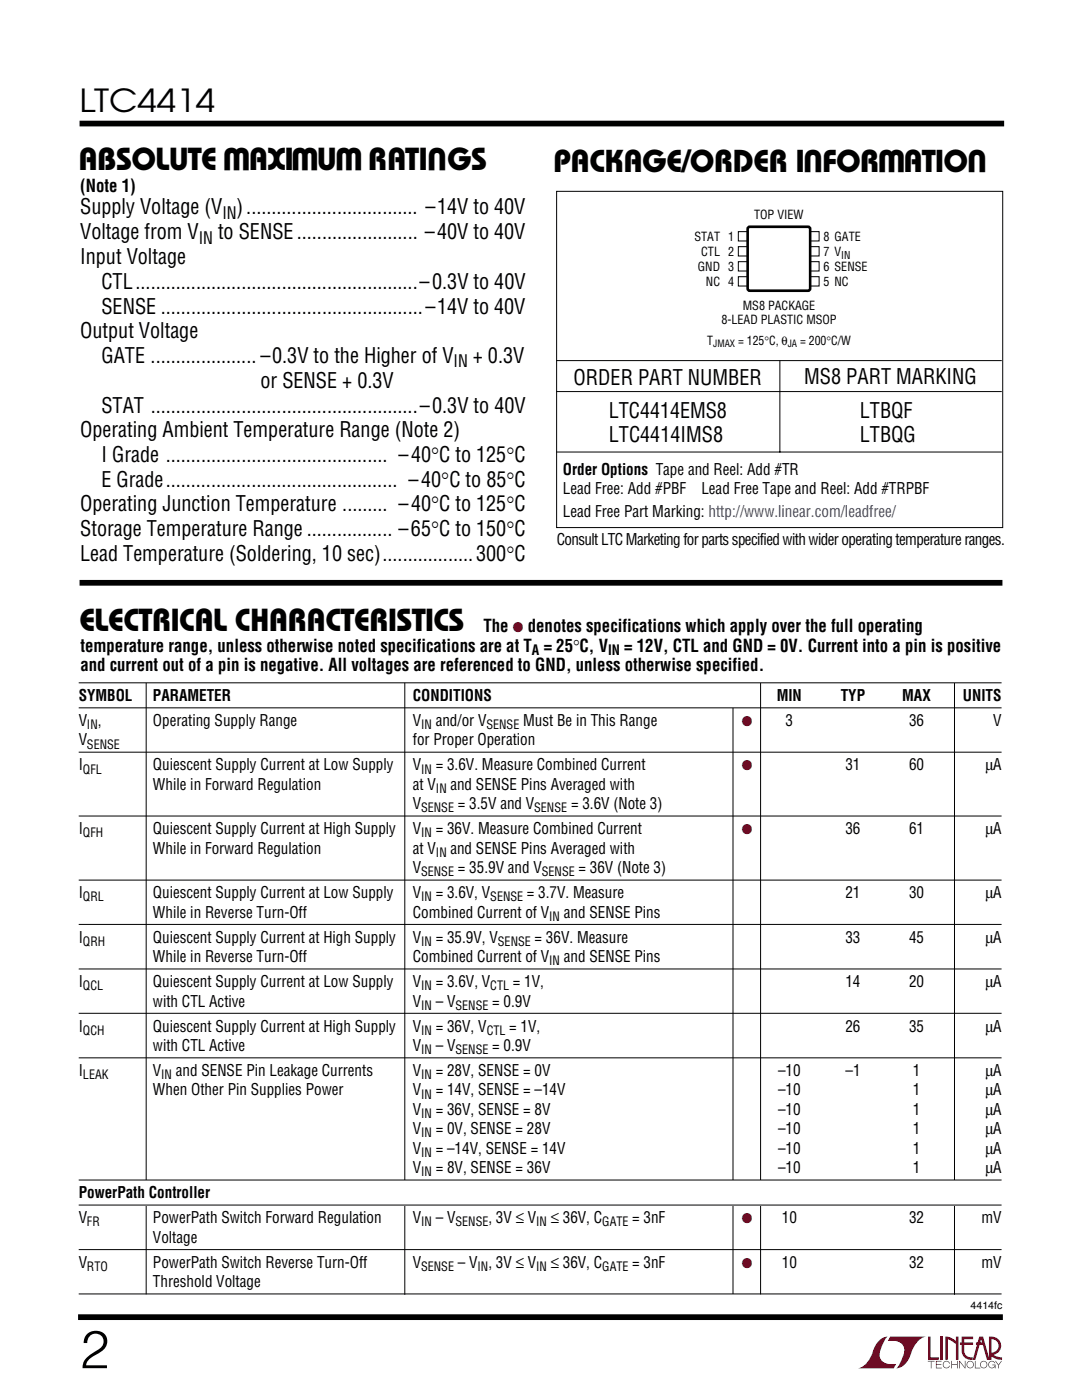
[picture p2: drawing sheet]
<svg xmlns="http://www.w3.org/2000/svg" width="216mm" height="279mm" viewBox="0 0 216 279" stroke-linecap="round" stroke-linejoin="round" font-family="sans-serif">
<defs><g id="words">
<text font-size="10.6" x="16" y="273">2</text>
<g font-size="6.4">
<text x="50.1" y="29.5" transform="rotate(-180 50.1 29.5)">W</text>
<text x="72.5" y="29.5" transform="rotate(-180 72.5 29.5)">W W</text>
<text x="89.2" y="29.5" transform="rotate(-180 89.2 29.5)">U</text>
<text x="15.7" y="34">ABSOLUTE MAXIMUM RATINGS</text>
<text x="15.8" y="126">ELECTRICAL CHARACTERISTICS</text>
</g>
<g font-size="6.3">
<text x="15.9" y="22.4">LTC4414</text>
<text x="164.2" y="29.9" transform="rotate(-180 164.2 29.9)">U</text>
<text x="180.7" y="29.9" transform="rotate(-180 180.7 29.9)">W</text>
<text x="196.9" y="29.9" transform="rotate(-180 196.9 29.9)">U</text>
<text x="110.4" y="34.3">PACKAGE/ORDER INFORMATION</text>
</g>
<g font-size="4.2">
<text x="16" y="42.8">Supply Voltage (V ).................................. –14V to 40V</text>
<text x="16" y="47.8">Voltage from V</text>
<text x="43.5" y="47.8">to SENSE........................ –40V to 40V</text>
<text x="16" y="52.7">Input Voltage</text>
<text x="20.2" y="57.6">CTL........................................................–0.3V to 40V</text>
<text x="20.2" y="62.6">SENSE ....................................................–14V to 40V</text>
<text x="16" y="67.5">Output Voltage</text>
<text x="20.2" y="72.4">GATE ..................... –0.3V to the Higher of V</text>
<text x="52" y="77.4">or SENSE + 0.3V</text>
<text x="94.4" y="72.4">+ 0.3V</text>
<text x="114.5" y="76.8">ORDER PART NUMBER</text>
<text x="160.5" y="76.7">MS8 PART MARKING</text>
<text x="20.2" y="82.3">STAT .....................................................–0.3V to 40V</text>
<text x="121.5" y="83.4">LTC4414EMS8</text>
<text x="171.6" y="83.4">LTBQF</text>
<text x="16" y="87.2">Operating Ambient Temperature Range (Note 2)</text>
<text x="121.5" y="88.3">LTC4414IMS8</text>
<text x="171.6" y="88.3">LTBQG</text>
<text x="20.2" y="92.2">I Grade ............................................ –40°C to 125°C</text>
<text x="20.2" y="97.2">E Grade.............................................. –40°C to 85°C</text>
<text x="16" y="107">Storage Temperature Range ................. –65°C to 150°C</text>
<text x="16" y="102.1">Operating Junction Temperature ......... –40°C to 125°C</text>
<text x="16" y="112">Lead Temperature (Soldering, 10 sec)..................300°C</text>
</g>
<g font-size="3.5">
<text x="16" y="38.2">(Note 1)</text>
<text x="16" y="130">temperature range, unless otherwise noted specifications are at T = 25°C, V</text>
<text x="96.5" y="126.2">The</text>
<text x="105.3" y="126.2">denotes specifications which apply over the full operating</text>
<text x="124.6" y="130">= 12V, CTL and GND = 0V. Current into a pin is positive</text>
<text x="16" y="133.9">and current out of a pin is negative. All voltages are referenced to GND, unless otherwise specified.</text>
</g>
<g font-size="3.4">
<text x="44.4" y="43.6">IN</text>
<text x="39.7" y="48.6">IN</text>
<text x="90.5" y="73.3">IN</text>
</g>
<g font-size="3.2">
<text x="112.3" y="94.7">Order Options Tape and Reel: Add #TR</text>
<text x="112.3" y="98.6">Lead Free: Add #PBF</text>
<text x="140" y="98.6">Lead Free Tape and Reel: Add #TRPBF</text>
<text x="112.3" y="103.2">Lead Free Part Marking: http://www.linear.com/leadfree/</text>
<text x="111.1" y="108.8">Consult LTC Marketing for parts specified with wider operating temperature ranges.</text>
<text x="15.7" y="139.9">SYMBOL</text>
<text x="30.5" y="139.9">PARAMETER</text>
<text x="82.4" y="139.9">CONDITIONS</text>
<text x="155" y="139.9">MIN</text>
<text x="167.8" y="139.9">TYP</text>
<text x="180" y="139.9">MAX</text>
<text x="192.1" y="139.9">UNITS</text>
<text x="15.7" y="148.8">V</text>
<text x="15.7" y="144.9">V ,</text>
<text x="30.5" y="144.9">Operating Supply Range</text>
<text x="82.4" y="148.8">for Proper Operation</text>
<text x="82.4" y="144.9">V</text>
<text x="86.9" y="144.9">and/or V</text>
<text x="104.4" y="144.9">Must Be in This Range</text>
<text x="156.8" y="144.9">3</text>
<text x="181.4" y="144.9">36</text>
<text x="198.2" y="144.9">V</text>
<text x="15.7" y="153.8">I</text>
<text x="30.5" y="153.8">Quiescent Supply Current at Low Supply</text>
<text x="82.4" y="153.8">V</text>
<text x="86.9" y="153.8">= 3.6V. Measure Combined Current</text>
<text x="168.7" y="153.8">31</text>
<text x="181.4" y="153.8">60</text>
<text x="196.6" y="153.8">µA</text>
<text x="30.5" y="157.6">While in Forward Regulation</text>
<text x="82.4" y="161.5">V</text>
<text x="82.4" y="157.6">at V</text>
<text x="89.9" y="157.6">and SENSE Pins Averaged with</text>
<text x="91.4" y="161.5">= 3.5V and V</text>
<text x="113.9" y="161.5">= 3.6V (Note 3)</text>
<text x="15.7" y="166.5">I</text>
<text x="30.5" y="166.5">Quiescent Supply Current at High Supply</text>
<text x="82.4" y="166.5">V</text>
<text x="86.9" y="166.5">= 36V. Measure Combined Current</text>
<text x="168.7" y="166.5">36</text>
<text x="181.4" y="166.5">61</text>
<text x="196.6" y="166.5">µA</text>
<text x="30.5" y="170.4">While in Forward Regulation</text>
<text x="82.4" y="170.4">at V</text>
<text x="89.9" y="170.4">and SENSE Pins Averaged with</text>
<text x="15.7" y="179.2">I</text>
<text x="30.5" y="179.2">Quiescent Supply Current at Low Supply</text>
<text x="82.4" y="174.2">V</text>
<text x="82.4" y="179.2">V</text>
<text x="86.9" y="179.2">= 3.6V, V</text>
<text x="91.4" y="174.2">= 35.9V and V</text>
<text x="105.1" y="179.2">= 3.7V. Measure</text>
<text x="115.4" y="174.2">= 36V (Note 3)</text>
<text x="168.7" y="179.2">21</text>
<text x="181.4" y="179.2">30</text>
<text x="196.6" y="179.2">µA</text>
<text x="30.5" y="183.1">While in Reverse Turn-Off</text>
<text x="82.4" y="183.1">Combined Current of V</text>
<text x="112.5" y="183.1">and SENSE Pins</text>
<text x="15.7" y="188.1">I</text>
<text x="30.5" y="188.1">Quiescent Supply Current at High Supply</text>
<text x="30.5" y="192">While in Reverse Turn-Off</text>
<text x="82.4" y="192">Combined Current of V</text>
<text x="82.4" y="188.1">V</text>
<text x="86.9" y="188.1">= 35.9V, V</text>
<text x="106.7" y="188.1">= 36V. Measure</text>
<text x="112.5" y="192">and SENSE Pins</text>
<text x="168.7" y="188.1">33</text>
<text x="181.4" y="188.1">45</text>
<text x="196.6" y="188.1">µA</text>
<text x="15.7" y="197">I</text>
<text x="30.5" y="197">Quiescent Supply Current at Low Supply</text>
<text x="82.4" y="197">V</text>
<text x="86.9" y="197">= 3.6V, V</text>
<text x="102.4" y="197">= 1V,</text>
<text x="168.7" y="197">14</text>
<text x="181.4" y="197">20</text>
<text x="196.6" y="197">µA</text>
<text x="30.5" y="200.9">with CTL Active</text>
<text x="82.4" y="200.9">V</text>
<text x="86.9" y="200.9">– V</text>
<text x="98.2" y="200.9">= 0.9V</text>
<text x="15.7" y="205.9">I</text>
<text x="30.5" y="205.9">Quiescent Supply Current at High Supply</text>
<text x="30.5" y="209.8">with CTL Active</text>
<text x="82.4" y="209.8">V</text>
<text x="82.4" y="205.9">V</text>
<text x="86.9" y="209.8">– V</text>
<text x="86.9" y="205.9">= 36V, V</text>
<text x="98.2" y="209.8">= 0.9V</text>
<text x="101.6" y="205.9">= 1V,</text>
<text x="168.7" y="205.9">26</text>
<text x="181.4" y="205.9">35</text>
<text x="196.6" y="205.9">µA</text>
<text x="15.7" y="214.7">I</text>
<text x="30.5" y="214.7">V</text>
<text x="35.1" y="214.7">and SENSE Pin Leakage Currents</text>
<text x="82.4" y="214.7">V</text>
<text x="86.9" y="214.7">= 28V, SENSE = 0V</text>
<text x="155.2" y="214.7">–10</text>
<text x="168.7" y="214.7">–1</text>
<text x="182.2" y="214.7">1</text>
<text x="196.6" y="214.7">µA</text>
<text x="30.5" y="218.6">When Other Pin Supplies Power</text>
<text x="82.4" y="218.6">V</text>
<text x="86.9" y="218.6">= 14V, SENSE = –14V</text>
<text x="155.2" y="218.6">–10</text>
<text x="182.2" y="218.6">1</text>
<text x="196.6" y="218.6">µA</text>
<text x="82.4" y="222.5">V</text>
<text x="82.4" y="226.4">V</text>
<text x="86.9" y="222.5">= 36V, SENSE = 8V</text>
<text x="86.9" y="226.4">= 0V, SENSE = 28V</text>
<text x="155.2" y="222.5">–10</text>
<text x="155.2" y="226.4">–10</text>
<text x="182.2" y="222.5">1</text>
<text x="182.2" y="226.4">1</text>
<text x="196.6" y="222.5">µA</text>
<text x="196.6" y="226.4">µA</text>
<text x="82.4" y="230.3">V</text>
<text x="86.9" y="230.3">= –14V, SENSE = 14V</text>
<text x="155.2" y="230.3">–10</text>
<text x="182.2" y="230.3">1</text>
<text x="196.6" y="230.3">µA</text>
<text x="15.7" y="239.1">PowerPath Controller</text>
<text x="82.4" y="234.1">V</text>
<text x="86.9" y="234.1">= 8V, SENSE = 36V</text>
<text x="155.2" y="234.1">–10</text>
<text x="182.2" y="234.1">1</text>
<text x="196.6" y="234.1">µA</text>
<text x="15.7" y="244.1">V</text>
<text x="30.5" y="244.1">PowerPath Switch Forward Regulation</text>
<text x="82.4" y="244.1">V</text>
<text x="86.9" y="244.1">– V</text>
<text x="97.5" y="244.1">, 3V ≤ V</text>
<text x="109.9" y="244.1">≤ 36V, C</text>
<text x="126.1" y="244.1">= 3nF</text>
<text x="156" y="244.1">10</text>
<text x="181.4" y="244.1">32</text>
<text x="195.8" y="244.1">mV</text>
<text x="30.5" y="248">Voltage</text>
<text x="15.7" y="253">V</text>
<text x="30.5" y="256.9">Threshold Voltage</text>
<text x="30.5" y="253">PowerPath Switch Reverse Turn-Off</text>
<text x="82.4" y="253">V</text>
<text x="91.4" y="253">– V , 3V ≤ V</text>
<text x="109.9" y="253">≤ 36V, C</text>
<text x="126.1" y="253">= 3nF</text>
<text x="156" y="253">10</text>
<text x="181.4" y="253">32</text>
<text x="195.8" y="253">mV</text>
</g>
<g font-size="2.8" fill="#860018">
<text x="102.4" y="126.2">●</text>
<text x="148" y="144.9">●</text>
<text x="148" y="153.8">●</text>
<text x="148" y="166.5">●</text>
<text x="148" y="244.1">●</text>
<text x="148" y="253">●</text>
</g>
<g font-size="2.8">
<text x="106.1" y="130.8">A</text>
<text x="121.4" y="130.8">IN</text>
</g>
<g font-size="2.5">
<text x="150.5" y="43.7">TOP VIEW</text>
<text x="138.6" y="48.1">STAT 1</text>
<text x="139.9" y="51.1">CTL 2</text>
<text x="164.3" y="48.1">8 GATE</text>
<text x="164.3" y="51.1">7 V</text>
<text x="139.2" y="54.1">GND 3</text>
<text x="140.9" y="57.1">NC 4</text>
<text x="164.3" y="54.1">6 SENSE</text>
<text x="164.3" y="57">5 NC</text>
<text x="144" y="64.7">8-LEAD PLASTIC MSOP</text>
<text x="148.2" y="61.9">MS8 PACKAGE</text>
<text x="141.1" y="68.8">T</text>
<text x="147.3" y="68.8">= 125°C, θ</text>
<text x="159.6" y="68.8">= 200°C/W</text>
<text x="17.4" y="145.5">IN</text>
<text x="17.4" y="149.4">SENSE</text>
<text x="84" y="145.5">IN</text>
<text x="97.1" y="145.5">SENSE</text>
<text x="16.6" y="154.4">QFL</text>
<text x="84" y="154.4">IN</text>
<text x="87" y="158.2">IN</text>
<text x="16.6" y="167.1">QFH</text>
<text x="84" y="162.1">SENSE</text>
<text x="84" y="167.1">IN</text>
<text x="106.6" y="162.1">SENSE</text>
<text x="87" y="171">IN</text>
<text x="16.6" y="179.9">QRL</text>
<text x="84" y="174.9">SENSE</text>
<text x="84" y="179.9">IN</text>
<text x="97.8" y="179.9">SENSE</text>
<text x="108.1" y="174.9">SENSE</text>
<text x="109.6" y="183.8">IN</text>
<text x="16.6" y="188.8">QRH</text>
<text x="84" y="188.8">IN</text>
<text x="99.4" y="188.8">SENSE</text>
<text x="16.6" y="197.6">QCL</text>
<text x="84" y="197.6">IN</text>
<text x="97.8" y="197.6">CTL</text>
<text x="109.6" y="192.6">IN</text>
<text x="84" y="201.5">IN</text>
<text x="90.9" y="201.5">SENSE</text>
<text x="16.6" y="206.5">QCH</text>
<text x="84" y="206.5">IN</text>
<text x="97.1" y="206.5">CTL</text>
<text x="16.6" y="215.3">LEAK</text>
<text x="32.2" y="215.3">IN</text>
<text x="84" y="210.4">IN</text>
<text x="84" y="215.3">IN</text>
<text x="90.9" y="210.4">SENSE</text>
<text x="84" y="219.2">IN</text>
<text x="84" y="223.1">IN</text>
<text x="84" y="227">IN</text>
<text x="84" y="230.9">IN</text>
<text x="84" y="234.8">IN</text>
<text x="17.4" y="244.8">FR</text>
<text x="84" y="244.8">IN</text>
<text x="90.9" y="244.8">SENSE</text>
<text x="107" y="244.8">IN</text>
<text x="120.2" y="244.8">GATE</text>
<text x="17.4" y="253.6">RTO</text>
<text x="84" y="253.6">SENSE</text>
<text x="95.3" y="253.6">IN</text>
<text x="107" y="253.6">IN</text>
<text x="120.2" y="253.6">GATE</text>
</g>
<g font-size="2.1">
<text x="167.9" y="51.7">IN</text>
<text x="193.7" y="261.3">4414fc</text>
</g>
<g font-size="2">
<text x="142.3" y="69.3">JMAX</text>
<text x="157.2" y="69.3">JA</text>
</g>
</g></defs>
<path d="M15.9 24.7h184.5M15.6 262.9h184.5" fill="none" stroke="#000" stroke-width="1.1" stroke-linecap="butt"/>
<g fill="#900027">
<path d="M185.2 266.7h.5v4.2h1.6v.5h-2.1z"/>
<path d="M175.6 267.3l.5-.3 1-.3a5.2 5.2 0 0 0-1.5 4.2 2.65 2.65 0 0 0 3.2 1.3l-.5 .9h-7.1a5 5 0 0 0 3.1-3.9l.4-.8z"/>
<path d="M177.6 266.7h7.2a5 5 0 0 0-3.2 3.9 3.3 3.3 0 0 1-2.8 2.5 5.2 5.2 0 0 0 1.6-4.2 2.65 2.65 0 0 0-3.2-1.3z"/>
<path d="M187.7 266.7h.5v4.7h-.5z"/>
<path d="M188.6 266.7l1.1 .2 1 .7v-.9h.6v4.7h-.6v-3.1l-1.6-1v4.1h-.5z"/>
<path d="M185.1 271.6h1.4v.1h-.6v1.4h-.2v-1.4h-.6z"/>
<path d="M186.8 271.6h1.1v.1h-1v.6h.9v.1h-.9v.6h1v.1h-1.1z"/>
<path d="M189.8 271.6h.1v.7h1.1v-.7h.1v1.5h-.1v-.7h-1.1v.7h-.1z"/>
<path d="M191.4 271.6h.1l1 1.3v-1.3h.2v1.5h-.2l-1-1.3v1.3h-.1z"/>
<path d="M194.5 271.6h.2v1.4h.9v.1h-1.1z"/>
<path d="M198.5 271.6h.2l.5 .7 .6-.7h.1l-.6 .9v.6h-.1v-.6z"/>
<path d="M191.9 266.7h2.3v.6h-1.8v.6h1.8v.5h-1.8v1.2a1.35 1.35 0 0 0 1.7 1.3v.5l1.3-4.6 .8-.1 1.1 4.2v-4.2a1.88 1.88 0 0 1 2.4 1.4 1.88 1.88 0 0 1-1.5 2.3l.8 .4 .9 .1v.5h-.4a3.4 3.4 0 0 1-1.8-.8v-.6a1.37 1.37 0 0 0 1.5-1.3 1.37 1.37 0 0 0-1.4-1.4v4.1h-.9l-.8-3h-1.4v-.5h1.3l-.2-.6-1.2 4.1a2.1 2.1 0 0 1-2.7-1.3v-1.7h-.4v-.5h.4z"/>
<path d="M193.1 271.8a.74 .74 0 0 1 1.1 .1 .74 .74 0 0 1-.4 1.1 .74 .74 0 0 1-.9-.7h.1a.6 .6 0 0 0 .8 .6 .6 .6 0 0 0 .2-1 .6 .6 0 0 0-1 .2v.2h-.1z"/>
<path d="M195.8 271.8a.74 .74 0 0 1 1.1 .1 .74 .74 0 0 1-.4 1.1 .74 .74 0 0 1-.9-.7h.1a.6 .6 0 0 0 .8 .6 .6 .6 0 0 0 .2-1 .6 .6 0 0 0-1 .2v.2h-.1z"/>
<path d="M197.4 271.8a.73 .73 0 0 1 1.2 .3h-.1a.6 .6 0 0 0-1-.2 .6 .6 0 0 0 .1 .9 .6 .6 0 0 0 .9-.3h-.5v-.2h.6v.8h-.1v-.3a.74 .74 0 0 1-1.1 .1 .74 .74 0 0 1 0-1.1z"/>
<path d="M188.3 271.8a.73 .73 0 0 1 1.3 .4h-.2a.6 .6 0 0 0-.9-.4 .6 .6 0 0 0 0 1 .6 .6 0 0 0 .9-.2h.1a.74 .74 0 0 1-1 .4 .74 .74 0 0 1-.2-1.2z"/>
</g>
<path d="M29.2 136.3v122M80.8 136.3v122.1M151.8 136.3v122M190.5 136.3v122.1" fill="none" stroke="#000" stroke-width=".2"/>
<path d="M85.3 29h3.9v6.6h-3.9z" fill="#fff"/>
<path d="M146.3 141.3v116.9" fill="none" stroke="#000" stroke-width=".2"/>
<path d="M12.5 235.5h190.9v5h-190.9z" fill="#fff"/>
<path d="M15.9 116.3h184.1" fill="none" stroke="#000" stroke-width="1.1" stroke-linecap="butt"/>
<g fill="none" stroke="#000" stroke-width=".2">
<path d="M111.1 38.2h89v67.1h-89zM147.3 46.2h1.9v1.9h-1.9zM147.3 49.2h1.9v1.9h-1.9zM147.3 52.2h1.9v1.9h-1.9zM147.3 55.2h1.9v1.9h-1.9zM161.6 46.2h1.8v1.9h-1.8zM161.6 49.2h1.8v1.9h-1.8zM161.6 52.2h1.8v1.9h-1.8zM161.6 55.2h1.8v1.9h-1.8zM111 72h88.9M111 78.1h88.9M155.6 71.9v18.4"/>
<path d="M111 90.2h88.9M15.7 136.3h184.2M15.7 141.3h184.2M15.7 150.1h184.2M15.7 162.9h184.2M15.7 175.6h184.2M15.7 184.5h184.2M15.7 193.4h184.2M15.7 202.2h184.2M15.7 211.1h184.2M15.7 235.5h184.2M15.7 240.5h184.2"/>
<path d="M15.7 249.4h184.2M15.7 258.2h184.2"/>
</g>
<path d="M149.4 45.3h11.8l.4 .2 .1 12.1-.2 .4h-11.9l-.4-.2v-12.1z" fill="none" stroke="#000" stroke-width=".52"/>
<use href="#words"/>
</svg>
